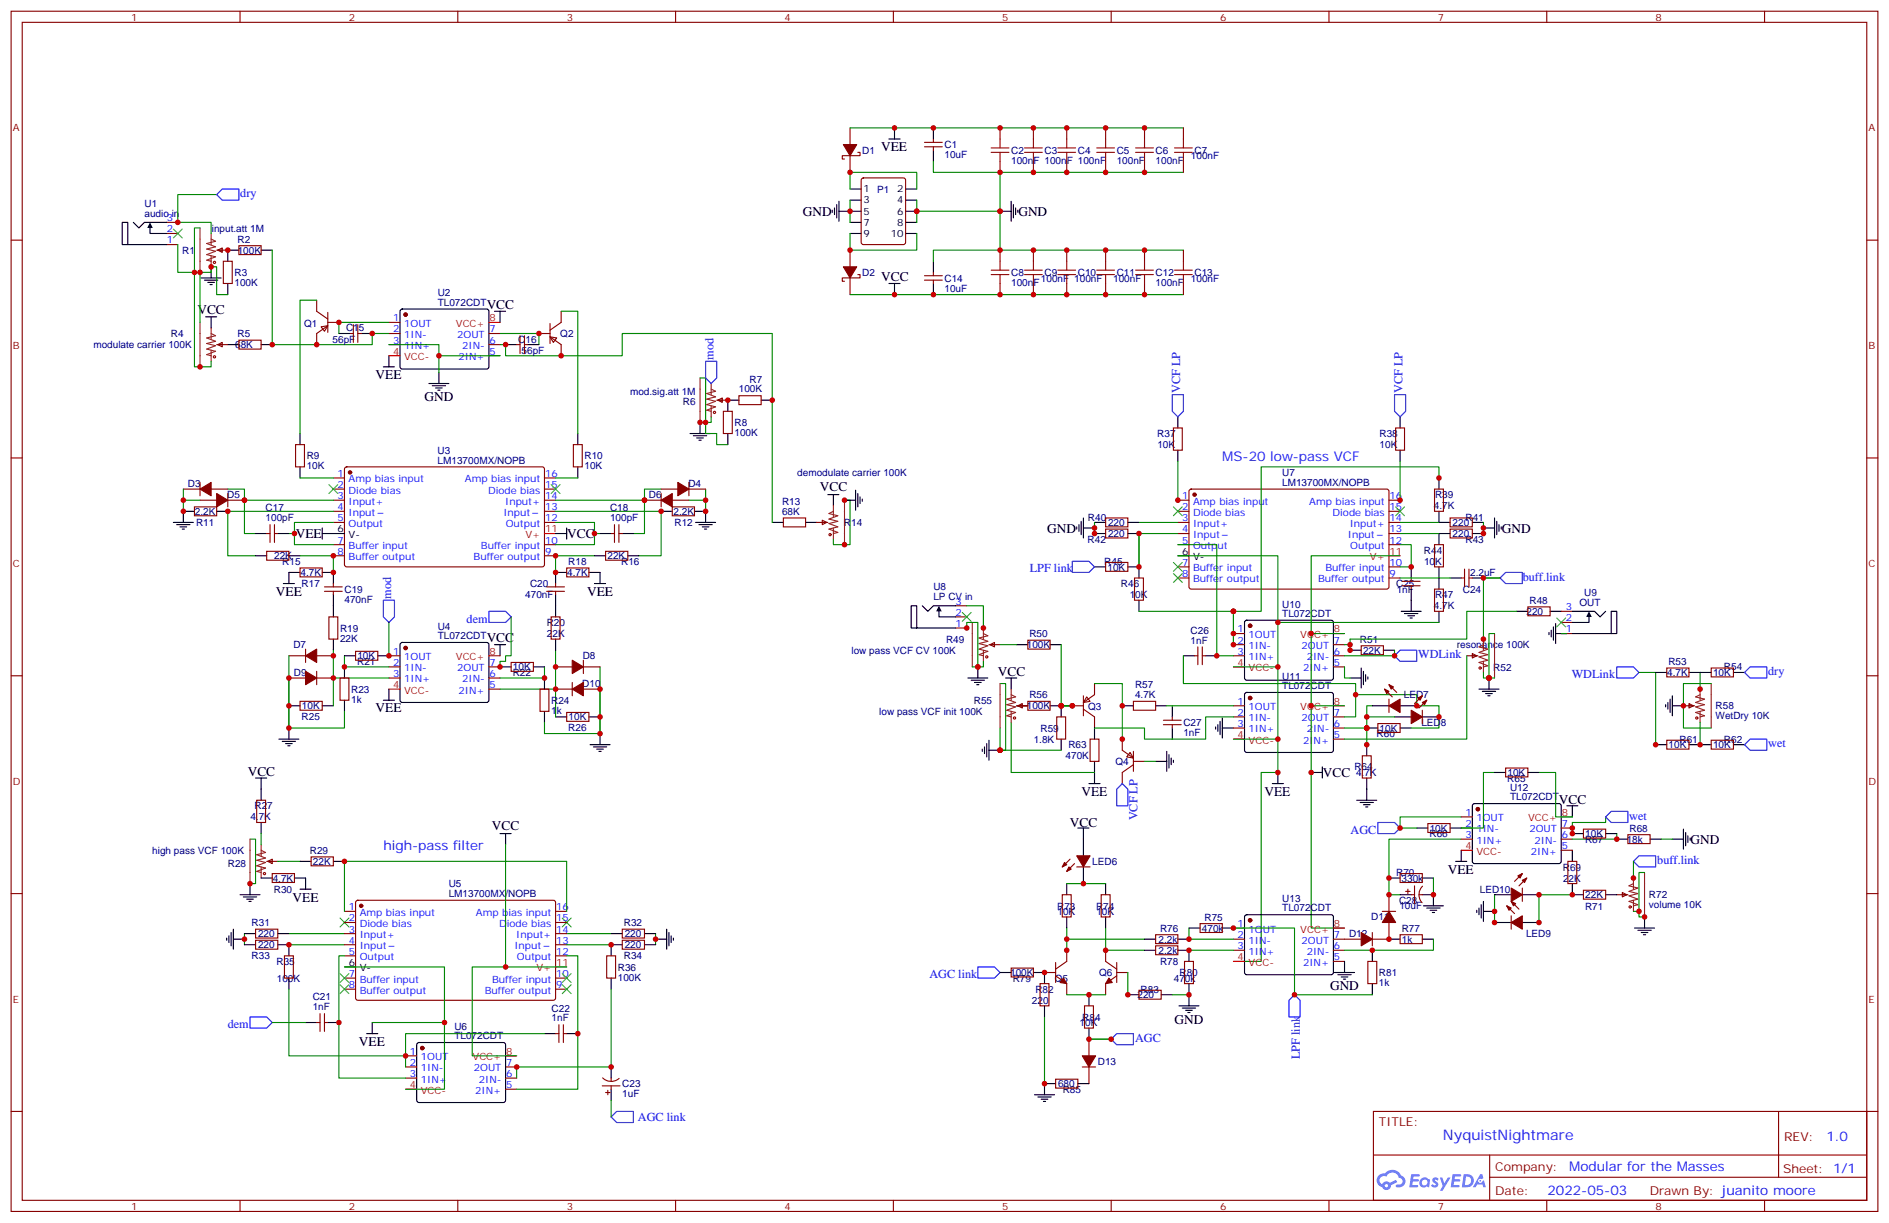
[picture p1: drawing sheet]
<svg xmlns="http://www.w3.org/2000/svg" width="600mm" height="388mm" viewBox="0 0 600 388" stroke-linecap="round" stroke-linejoin="round" font-family="sans-serif">
<defs><g id="words">
<text font-size="4.6" fill="#00f" x="458.1" y="361.8">NyquistNightmare</text>
<g font-size="4.2">
<text x="279.8" y="48">VEE</text>
<text x="254.9" y="68.4">GND</text>
<text x="323.3" y="68.4">GND</text>
<text x="279.8" y="89.3">VCC</text>
<text x="62.7" y="99.5">VCC</text>
<text x="154.5" y="98.1">VCC</text>
<text x="119.2" y="120.3">VEE</text>
<text x="134.8" y="127.4">GND</text>
<text x="260.3" y="156">VCC</text>
<text x="93.9" y="170.8">VEE</text>
<text x="180.1" y="170.8">VCC</text>
<text x="332.5" y="169.1">GND</text>
<text x="476.8" y="169.1">GND</text>
<text x="87.6" y="189.2">VEE</text>
<text x="186.4" y="189.2">VEE</text>
<text x="154.5" y="203.9">VCC</text>
<text x="316.8" y="214.5">VCC</text>
<text x="119.2" y="226.2">VEE</text>
<text x="78.7" y="246.3">VCC</text>
<text x="420" y="246.6">VCC</text>
<text x="343.4" y="252.7">VEE</text>
<text x="401.5" y="252.6">VEE</text>
<text x="494.9" y="255.1">VCC</text>
<text x="156.2" y="263.5">VCC</text>
<text x="339.7" y="262.5">VCC</text>
<text x="536.8" y="267.8">GND</text>
<text x="459.7" y="277.3">VEE</text>
<text x="92.9" y="286.2">VEE</text>
<text x="422.3" y="314.4">GND</text>
<text x="372.9" y="324.9">GND</text>
<text x="113.9" y="332">VEE</text>
</g>
<g font-size="4.2" fill="#00f">
<text x="388.1" y="146.4">MS-20 low-pass VCF</text>
<text x="121.7" y="269.9">high-pass filter</text>
<text x="579.8" y="362.1">1.0</text>
<text x="498.2" y="371.6">Modular for the Masses</text>
<text x="491.3" y="379.4">2022-05-03</text>
</g>
<g font-size="3.9" fill="#00f">
<text x="76.3" y="62.6">dry</text>
<text x="226.5" y="114.2" transform="rotate(-90 226.5 114.2)">mod</text>
<text x="374.7" y="124.8" transform="rotate(-90 374.7 124.8)">VCF LP</text>
<text x="445.3" y="124.8" transform="rotate(-90 445.3 124.8)">VCF LP</text>
<text x="327" y="181.6">LPF link</text>
<text x="483.4" y="184.4">buff.link</text>
<text x="124.2" y="190" transform="rotate(-90 124.2 190)">mod</text>
<text x="148.1" y="197.7">dem</text>
<text x="450.2" y="209">WDLink</text>
<text x="499" y="215.2">WDLink</text>
<text x="561.4" y="214.3">dry</text>
<text x="561.4" y="237.2">wet</text>
<text x="361.1" y="260.4" transform="rotate(-90 361.1 260.4)">VCF LP</text>
<text x="517.3" y="260.2">wet</text>
<text x="428.8" y="264.6">AGC</text>
<text x="526.2" y="274.2">buff.link</text>
<text x="295.1" y="310.3">AGC link</text>
<text x="72.3" y="326.4">dem</text>
<text x="360.4" y="330.7">AGC</text>
<text x="412.7" y="336.3" transform="rotate(-90 412.7 336.3)">LPF link</text>
<text x="202.5" y="355.7">AGC link</text>
</g>
<g font-size="3.9" fill="#800">
<text x="437.8" y="357.4">TITLE:</text>
<text x="566.4" y="362.1">REV:</text>
<text x="474.7" y="371.6">Company:</text>
<text x="566.1" y="372.2">Sheet: 1/1</text>
<text x="474.7" y="379.3">Date:</text>
<text x="523.7" y="379.4">Drawn By: juanito moore</text>
</g>
<g font-size="3.2" fill="#800">
<text x="41.6" y="6.6">1</text>
<text x="110.8" y="6.6">2</text>
<text x="179.9" y="6.6">3</text>
<text x="249.1" y="6.6">4</text>
<text x="318.2" y="6.6">5</text>
<text x="387.3" y="6.6">6</text>
<text x="456.5" y="6.6">7</text>
<text x="525.6" y="6.6">8</text>
<text x="4.1" y="41.7">A</text>
<text x="593.2" y="41.7">A</text>
<text x="4.1" y="110.8">B</text>
<text x="593.2" y="110.8">B</text>
<text x="4.1" y="180">C</text>
<text x="593.2" y="180">C</text>
<text x="4.1" y="249.1">D</text>
<text x="593.2" y="249.1">D</text>
<text x="4.1" y="318.2">E</text>
<text x="593.2" y="318.2">E</text>
<text x="41.6" y="384">1</text>
<text x="110.8" y="384">2</text>
<text x="179.9" y="384">3</text>
<text x="249.1" y="384">4</text>
<text x="318.2" y="384">5</text>
<text x="387.3" y="384">6</text>
<text x="456.5" y="384">7</text>
<text x="525.6" y="384">8</text>
</g>
<g font-size="3.2" fill="#000080">
<text x="299.9" y="47">C1</text>
<text x="273.8" y="48.8">D1</text>
<text x="299.9" y="50.2">10uF</text>
<text x="321" y="52">100nF 100nF 100nF</text>
<text x="321" y="48.8">C2</text>
<text x="331.6" y="48.8">C3</text>
<text x="342.2" y="48.8">C4</text>
<text x="354.5" y="52">100nF</text>
<text x="354.5" y="48.8">C5</text>
<text x="366.9" y="52">100nF</text>
<text x="366.9" y="48.8">C6</text>
<text x="378.1" y="50.6">100nF</text>
<text x="379.2" y="48.8">C7</text>
<text x="45.9" y="65.7">U1</text>
<text x="278.4" y="61.1">P1</text>
<text x="45.9" y="68.8">audio in</text>
<text x="67.3" y="73.5">input.att 1M</text>
<text x="75.4" y="77">R2</text>
<text x="57.9" y="80.6">R1</text>
<text x="75.5" y="80.6">100K</text>
<text x="74.4" y="87.6">R3</text>
<text x="273.8" y="87.6">D2</text>
<text x="299.9" y="89.4">C14</text>
<text x="321" y="87.6">C8</text>
<text x="330.5" y="89.4">100nF</text>
<text x="331.6" y="87.6">C9</text>
<text x="341.1" y="89.4">100nF</text>
<text x="342.2" y="87.6">C10</text>
<text x="353.4" y="89.4">100nF</text>
<text x="354.5" y="87.6">C11</text>
<text x="366.9" y="87.6">C12</text>
<text x="378.1" y="89.4">100nF</text>
<text x="379.2" y="87.6">C13</text>
<text x="74.4" y="90.8">100K</text>
<text x="139" y="94.1">U2</text>
<text x="299.9" y="92.6">10uF</text>
<text x="321" y="90.8">100nF</text>
<text x="366.9" y="90.8">100nF</text>
<text x="139" y="97">TL072CDT</text>
<text x="54.3" y="107">R4</text>
<text x="75.4" y="107">R5</text>
<text x="96.6" y="103.7">Q1</text>
<text x="109.9" y="105.2">C15</text>
<text x="177.9" y="107">Q2</text>
<text x="29.7" y="110.5">modulate carrier 100K</text>
<text x="74.7" y="110.5">68K</text>
<text x="105.6" y="108.7">56pF</text>
<text x="164.5" y="108.8">C16</text>
<text x="165.6" y="112.3">56pF</text>
<text x="200" y="125.3">mod.sig.att 1M</text>
<text x="234.6" y="124.6">100K</text>
<text x="238" y="121.4">R7</text>
<text x="216.8" y="128.4">R6</text>
<text x="233.2" y="135.3">R8</text>
<text x="233.2" y="138.4">100K</text>
<text x="367.4" y="138.8">R37</text>
<text x="367.4" y="142.3">10K</text>
<text x="438" y="138.8">R38</text>
<text x="438" y="142.3">10K</text>
<text x="97.4" y="149">10K</text>
<text x="97.4" y="145.8">R9</text>
<text x="138.9" y="147.1">LM13700MX/NOPB</text>
<text x="138.9" y="144">U3</text>
<text x="185.6" y="149">10K</text>
<text x="185.6" y="145.8">R10</text>
<text x="59.6" y="154.6">D3</text>
<text x="218.5" y="154.6">D4</text>
<text x="253.1" y="151.1">demodulate carrier 100K</text>
<text x="407.1" y="154.2">LM13700MX/NOPB</text>
<text x="407.1" y="151.1">U7</text>
<text x="72.1" y="158.1">D5</text>
<text x="206" y="158.1">D6</text>
<text x="248.3" y="160.2">R13</text>
<text x="455.2" y="161.7">4.7K</text>
<text x="455.6" y="158.2">R39</text>
<text x="61.9" y="163.5">2.2K</text>
<text x="62.2" y="167">R11</text>
<text x="84.3" y="165.5">100pF</text>
<text x="84.3" y="162.4">C17</text>
<text x="193.7" y="165.5">100pF</text>
<text x="193.7" y="162.4">C18</text>
<text x="213.8" y="163.5">2.2K</text>
<text x="214.2" y="167">R12</text>
<text x="248.3" y="163.4">68K</text>
<text x="267.9" y="167">R14</text>
<text x="345.4" y="165.2">R40</text>
<text x="351.8" y="167">220</text>
<text x="461.2" y="166.9">220</text>
<text x="465.3" y="165.3">R41</text>
<text x="345.3" y="172.3">R42</text>
<text x="351.8" y="170.5">220</text>
<text x="461.2" y="170.4">220</text>
<text x="465.3" y="172.3">R43</text>
<text x="87" y="177.6">22K</text>
<text x="89.6" y="179.3">R15</text>
<text x="180.4" y="179.3">R18</text>
<text x="192.9" y="177.6">22K</text>
<text x="197.2" y="179.3">R16</text>
<text x="350.6" y="179.4">R45</text>
<text x="452.1" y="175.8">R44</text>
<text x="452.1" y="179.3">10K</text>
<text x="95.4" y="182.9">4.7K</text>
<text x="180.1" y="182.9">4.7K</text>
<text x="351.6" y="181.1">10K</text>
<text x="466.8" y="182.9">2.2uF</text>
<text x="95.8" y="186.4">R17</text>
<text x="109.4" y="191.3">470nF</text>
<text x="109.4" y="188.2">C19</text>
<text x="166.8" y="189.9">470nF</text>
<text x="168.3" y="186.4">C20</text>
<text x="296.3" y="190.5">LP CV in</text>
<text x="296.3" y="187.4">U8</text>
<text x="355.9" y="186.4">R46</text>
<text x="358.7" y="189.9">10K</text>
<text x="443.2" y="186.4">C25</text>
<text x="443.4" y="188.2">1nF</text>
<text x="455.6" y="189.9">R47</text>
<text x="464.4" y="188.2">C24</text>
<text x="485.6" y="191.7">R48</text>
<text x="503" y="189.2">U9</text>
<text x="407.1" y="195.8">TL072CDT</text>
<text x="407.1" y="192.9">U10</text>
<text x="455.2" y="193.5">4.7K</text>
<text x="484.6" y="195.3">220</text>
<text x="501.5" y="192.3">OUT</text>
<text x="107.9" y="203.7">22K</text>
<text x="107.9" y="200.5">R19</text>
<text x="139" y="202.9">TL072CDT</text>
<text x="139" y="199.9">U4</text>
<text x="173.6" y="198.8">R20</text>
<text x="173.7" y="202.3">22K</text>
<text x="326.8" y="202.3">R50</text>
<text x="378" y="201.2">C26</text>
<text x="93.1" y="205.8">D7</text>
<text x="113.5" y="209.3">10K</text>
<text x="185" y="209.4">D8</text>
<text x="270.3" y="207.6">low pass VCF CV 100K</text>
<text x="300.4" y="204">R49</text>
<text x="326" y="205.8">100K</text>
<text x="378" y="204.3">1nF</text>
<text x="431.7" y="204.1">R51</text>
<text x="432.7" y="207.6">22K</text>
<text x="462.5" y="205.7">resonance 100K</text>
<text x="93.3" y="214.6">D9</text>
<text x="113.4" y="211.1">R21</text>
<text x="162.8" y="214.6">R22</text>
<text x="162.9" y="212.8">10K</text>
<text x="407.1" y="215.8">U11</text>
<text x="474.1" y="212.9">R52</text>
<text x="529.3" y="214.6">4.7K</text>
<text x="529.7" y="211.1">R53</text>
<text x="543.9" y="214.6">10K</text>
<text x="547.3" y="212.8">R54</text>
<text x="111.5" y="219.9">R23</text>
<text x="184.9" y="218.2">D10</text>
<text x="326.8" y="221.7">R56</text>
<text x="360.3" y="221.6">4.7K</text>
<text x="360.3" y="218.5">R57</text>
<text x="407.1" y="218.8">TL072CDT</text>
<text x="445.7" y="221.6">LED7</text>
<text x="95.9" y="225.1">10K</text>
<text x="111.5" y="223.1">1k</text>
<text x="175" y="226.6">1k</text>
<text x="175" y="223.5">R24</text>
<text x="279.1" y="227">low pass VCF init 100K</text>
<text x="309.2" y="223.4">R55</text>
<text x="326" y="225.2">100K</text>
<text x="345.4" y="225.3">Q3</text>
<text x="544.7" y="225.1">R58</text>
<text x="95.8" y="228.7">R25</text>
<text x="180.4" y="232.2">R26</text>
<text x="180.5" y="228.7">10K</text>
<text x="330.4" y="232.3">R59</text>
<text x="375.7" y="233.7">1nF</text>
<text x="375.7" y="230.5">C27</text>
<text x="438" y="232.2">10K</text>
<text x="451.3" y="230.5">LED8</text>
<text x="544.7" y="228.3">WetDry 10K</text>
<text x="328.2" y="235.8">1.8K</text>
<text x="339.2" y="237.5">R63</text>
<text x="437" y="234">R60</text>
<text x="529.8" y="237.5">10K</text>
<text x="533.2" y="235.8">R61</text>
<text x="543.9" y="237.5">10K</text>
<text x="547.3" y="235.8">R62</text>
<text x="338.3" y="241.1">470K</text>
<text x="354.1" y="242.9">Q4</text>
<text x="430" y="244.6">R64</text>
<text x="430.5" y="246.3">4.7K</text>
<text x="478.5" y="248.1">R65</text>
<text x="478.6" y="246.4">10K</text>
<text x="479.4" y="251.1">U12</text>
<text x="80.8" y="256.9">R27</text>
<text x="479.4" y="254">TL072CDT</text>
<text x="79.5" y="260.4">4.7K</text>
<text x="453.9" y="264">10K</text>
<text x="453.8" y="265.8">R66</text>
<text x="503.2" y="267.5">R67</text>
<text x="503.3" y="265.8">10K</text>
<text x="516.5" y="267.6">18k</text>
<text x="517.3" y="264">R68</text>
<text x="48.4" y="271.1">high pass VCF 100K</text>
<text x="72.3" y="275.2">R28</text>
<text x="98.4" y="271.1">R29</text>
<text x="99.4" y="274.6">22K</text>
<text x="346.8" y="274.6">LED6</text>
<text x="86.6" y="279.9">4.7K</text>
<text x="142.5" y="281.6">U5</text>
<text x="443.2" y="278.1">R70</text>
<text x="445" y="279.9">330k</text>
<text x="496.2" y="276.4">R69</text>
<text x="496.2" y="279.9">22K</text>
<text x="86.9" y="283.4">R30</text>
<text x="142.5" y="284.7">LM13700MX/NOPB</text>
<text x="407.1" y="286.4">U13</text>
<text x="444.2" y="286.9">C28</text>
<text x="469.8" y="283.4">LED10</text>
<text x="503.3" y="285.2">22K</text>
<text x="523.5" y="285.1">R72</text>
<text x="79.9" y="293.9">R31</text>
<text x="198.1" y="293.9">R32</text>
<text x="335.6" y="288.7">R73</text>
<text x="335.7" y="290.5">10K</text>
<text x="348" y="288.7">R74</text>
<text x="348.1" y="290.5">10K</text>
<text x="382.4" y="292.3">R75</text>
<text x="407.1" y="289.3">TL072CDT</text>
<text x="435.3" y="292.2">D11</text>
<text x="444.3" y="288.7">10uF</text>
<text x="503.2" y="288.7">R71</text>
<text x="523.5" y="288.3">volume 10K</text>
<text x="81.9" y="297.5">220</text>
<text x="198.3" y="297.4">220</text>
<text x="367.8" y="299.3">2.2k</text>
<text x="368.3" y="295.7">R76</text>
<text x="381.6" y="295.8">470k</text>
<text x="428.3" y="297.5">D12</text>
<text x="445" y="295.7">R77</text>
<text x="445.1" y="299.3">1k</text>
<text x="484.5" y="297.5">LED9</text>
<text x="79.9" y="304.5">R33</text>
<text x="81.9" y="301.1">220</text>
<text x="198.1" y="304.5">R34</text>
<text x="198.3" y="301">220</text>
<text x="367.8" y="302.8">2.2k</text>
<text x="87.8" y="306.4">R35</text>
<text x="87.9" y="311.6">100K</text>
<text x="196.1" y="311.3">100K</text>
<text x="196.1" y="308.1">R36</text>
<text x="320.7" y="309.9">100K</text>
<text x="321.5" y="311.6">R79</text>
<text x="334.9" y="311.7">Q5</text>
<text x="349" y="309.9">Q6</text>
<text x="368.3" y="306.3">R78</text>
<text x="372.7" y="311.6">470k</text>
<text x="374.5" y="309.8">R80</text>
<text x="437.8" y="309.9">R81</text>
<text x="99.3" y="317.6">C21</text>
<text x="328.7" y="315.1">R82</text>
<text x="361.1" y="316.9">220</text>
<text x="362.1" y="315.1">R83</text>
<text x="437.8" y="313">1k</text>
<text x="99.3" y="320.7">1nF</text>
<text x="175.1" y="321.1">C22</text>
<text x="327.6" y="318.7">220</text>
<text x="343.6" y="324">R84</text>
<text x="144.3" y="329.9">TL072CDT</text>
<text x="144.3" y="326.9">U6</text>
<text x="175.1" y="324.2">1nF</text>
<text x="342.7" y="325.7">10K</text>
<text x="348.5" y="338.1">D13</text>
<text x="197.6" y="345.1">C23</text>
<text x="335.9" y="345.2">680</text>
<text x="337.4" y="346.9">R85</text>
<text x="197.6" y="348.3">1uF</text>
</g>
<g font-size="3.2">
<text x="274.1" y="61.1">1</text>
<text x="274.1" y="64.6">3</text>
<text x="284.8" y="61.1">2</text>
<text x="284.8" y="64.6">4</text>
<text x="274.1" y="68.1">5</text>
<text x="274.1" y="71.6">7</text>
<text x="284.8" y="68.1">6</text>
<text x="284.8" y="71.6">8</text>
<text x="274.1" y="75.2">9</text>
<text x="282.8" y="75.2">10</text>
<text x="107.2" y="169">6</text>
<text x="110.7" y="170.8">V-</text>
<text x="375.3" y="176.1">6</text>
<text x="378.8" y="177.8">V-</text>
<text x="110.7" y="306.6">6</text>
<text x="114.2" y="308.4">V-</text>
</g>
<g font-size="3.2" fill="#00f">
<text x="52.9" y="70.2">3</text>
<text x="52.9" y="77.3">1</text>
<text x="52.9" y="73.8">2</text>
<text x="124.8" y="102">1</text>
<text x="124.8" y="105.5">2</text>
<text x="128.3" y="103.8">1OUT</text>
<text x="128.3" y="107.3">1IN-</text>
<text x="145.1" y="107.3">2OUT</text>
<text x="155.4" y="105.5">7</text>
<text x="124.8" y="109">3</text>
<text x="128.3" y="110.8">1IN+</text>
<text x="146.8" y="110.8">2IN-</text>
<text x="155.4" y="112.6">5</text>
<text x="155.4" y="109">6</text>
<text x="145.6" y="114.3">2IN+</text>
<text x="107.2" y="151.4">1</text>
<text x="107.2" y="154.9">2</text>
<text x="110.7" y="153.1">Amp bias input</text>
<text x="147.6" y="153.1">Amp bias input</text>
<text x="173" y="154.9">15</text>
<text x="173" y="151.4">16</text>
<text x="107.2" y="158.4">3</text>
<text x="107.2" y="162">4</text>
<text x="110.7" y="156.7">Diode bias</text>
<text x="110.7" y="160.2">Input+</text>
<text x="154.9" y="156.7">Diode bias</text>
<text x="160.4" y="160.2">Input+</text>
<text x="173" y="162">13</text>
<text x="173" y="158.4">14</text>
<text x="375.3" y="158.4">1</text>
<text x="375.3" y="162">2</text>
<text x="378.8" y="160.2">Amp bias input</text>
<text x="415.7" y="160.2">Amp bias input</text>
<text x="441.1" y="162">15</text>
<text x="441.1" y="158.4">16</text>
<text x="107.2" y="165.5">5</text>
<text x="110.7" y="163.7">Input</text>
<text x="110.7" y="167.3">Output</text>
<text x="159.8" y="163.7">Input</text>
<text x="160.6" y="167.3">Output</text>
<text x="173" y="165.5">12</text>
<text x="375.3" y="165.5">3</text>
<text x="378.8" y="163.7">Diode bias</text>
<text x="378.8" y="167.3">Input+</text>
<text x="423" y="163.7">Diode bias</text>
<text x="428.5" y="167.3">Input+</text>
<text x="441.1" y="165.5">14</text>
<text x="107.2" y="172.5">7</text>
<text x="173" y="172.5">10</text>
<text x="375.3" y="169">4</text>
<text x="375.3" y="172.5">5</text>
<text x="378.8" y="170.8">Input</text>
<text x="427.9" y="170.8">Input</text>
<text x="441.1" y="172.5">12</text>
<text x="441.1" y="169">13</text>
<text x="107.2" y="176.1">8</text>
<text x="110.7" y="174.3">Buffer input</text>
<text x="110.7" y="177.8">Buffer output</text>
<text x="150.4" y="177.8">Buffer output</text>
<text x="152.7" y="174.3">Buffer input</text>
<text x="173" y="176.1">9</text>
<text x="375.3" y="179.6">7</text>
<text x="378.8" y="174.3">Output</text>
<text x="428.7" y="174.3">Output</text>
<text x="441.1" y="179.6">10</text>
<text x="375.3" y="183.1">8</text>
<text x="378.8" y="181.4">Buffer input</text>
<text x="378.8" y="184.9">Buffer output</text>
<text x="418.5" y="184.9">Buffer output</text>
<text x="420.8" y="181.4">Buffer input</text>
<text x="441.1" y="183.1">9</text>
<text x="303.4" y="191.9">3</text>
<text x="303.4" y="195.5">2</text>
<text x="497.2" y="197.2">2</text>
<text x="497.2" y="193.7">3</text>
<text x="303.4" y="199">1</text>
<text x="392.9" y="200.8">1</text>
<text x="396.4" y="202.5">1OUT</text>
<text x="497.2" y="200.8">1</text>
<text x="124.8" y="207.8">1</text>
<text x="128.3" y="209.6">1OUT</text>
<text x="392.9" y="204.3">2</text>
<text x="392.9" y="207.8">3</text>
<text x="396.4" y="206.1">1IN-</text>
<text x="396.4" y="209.6">1IN+</text>
<text x="413.2" y="206.1">2OUT</text>
<text x="414.9" y="209.6">2IN-</text>
<text x="423.5" y="207.8">6</text>
<text x="423.5" y="204.3">7</text>
<text x="124.8" y="211.3">2</text>
<text x="124.8" y="214.9">3</text>
<text x="128.3" y="213.1">1IN-</text>
<text x="145.1" y="213.1">2OUT</text>
<text x="155.4" y="214.9">6</text>
<text x="155.4" y="211.3">7</text>
<text x="413.7" y="213.1">2IN+</text>
<text x="423.5" y="211.3">5</text>
<text x="128.3" y="216.6">1IN+</text>
<text x="145.6" y="220.2">2IN+</text>
<text x="146.8" y="216.6">2IN-</text>
<text x="155.4" y="218.4">5</text>
<text x="392.9" y="223.7">1</text>
<text x="392.9" y="227.2">2</text>
<text x="396.4" y="225.5">1OUT</text>
<text x="423.5" y="227.2">7</text>
<text x="392.9" y="230.8">3</text>
<text x="396.4" y="229">1IN-</text>
<text x="396.4" y="232.5">1IN+</text>
<text x="413.2" y="229">2OUT</text>
<text x="414.9" y="232.5">2IN-</text>
<text x="423.5" y="230.8">6</text>
<text x="413.7" y="236">2IN+</text>
<text x="423.5" y="234.3">5</text>
<text x="465.2" y="259">1</text>
<text x="465.2" y="262.5">2</text>
<text x="468.7" y="260.7">1OUT</text>
<text x="495.8" y="262.5">7</text>
<text x="465.2" y="266">3</text>
<text x="468.7" y="264.3">1IN-</text>
<text x="468.7" y="267.8">1IN+</text>
<text x="485.6" y="264.3">2OUT</text>
<text x="487.2" y="267.8">2IN-</text>
<text x="495.8" y="269.6">5</text>
<text x="495.8" y="266">6</text>
<text x="486" y="271.3">2IN+</text>
<text x="110.7" y="289">1</text>
<text x="110.7" y="292.5">2</text>
<text x="114.2" y="290.7">Amp bias input</text>
<text x="151.1" y="290.7">Amp bias input</text>
<text x="176.6" y="292.5">15</text>
<text x="176.6" y="289">16</text>
<text x="110.7" y="296">3</text>
<text x="110.7" y="299.5">4</text>
<text x="114.2" y="294.3">Diode bias</text>
<text x="114.2" y="297.8">Input+</text>
<text x="158.5" y="294.3">Diode bias</text>
<text x="163.9" y="297.8">Input+</text>
<text x="176.6" y="299.5">13</text>
<text x="176.6" y="296">14</text>
<text x="392.9" y="294.3">1</text>
<text x="392.9" y="297.8">2</text>
<text x="396.4" y="296">1OUT</text>
<text x="396.4" y="299.5">1IN-</text>
<text x="413.2" y="299.5">2OUT</text>
<text x="423.5" y="297.8">7</text>
<text x="110.7" y="303.1">5</text>
<text x="114.2" y="301.3">Input</text>
<text x="114.2" y="304.8">Output</text>
<text x="163.3" y="301.3">Input</text>
<text x="164.1" y="304.8">Output</text>
<text x="176.6" y="303.1">12</text>
<text x="392.9" y="301.3">3</text>
<text x="396.4" y="303.1">1IN+</text>
<text x="414.9" y="303.1">2IN-</text>
<text x="423.5" y="304.8">5</text>
<text x="423.5" y="301.3">6</text>
<text x="110.7" y="310.1">7</text>
<text x="114.2" y="311.9">Buffer input</text>
<text x="156.2" y="311.9">Buffer input</text>
<text x="176.6" y="310.1">10</text>
<text x="413.7" y="306.6">2IN+</text>
<text x="110.7" y="313.7">8</text>
<text x="114.2" y="315.4">Buffer output</text>
<text x="153.9" y="315.4">Buffer output</text>
<text x="176.6" y="313.7">9</text>
<text x="130.1" y="334.8">1</text>
<text x="130.1" y="338.3">2</text>
<text x="130.1" y="341.9">3</text>
<text x="133.6" y="336.6">1OUT</text>
<text x="133.6" y="340.1">1IN-</text>
<text x="150.4" y="340.1">2OUT</text>
<text x="160.7" y="341.9">6</text>
<text x="160.7" y="338.3">7</text>
<text x="133.6" y="343.6">1IN+</text>
<text x="150.9" y="347.2">2IN+</text>
<text x="152" y="343.6">2IN-</text>
<text x="160.7" y="345.4">5</text>
</g>
<g font-size="3.2" fill="#f00">
<text x="155.4" y="102">8</text>
<text x="144.7" y="103.8">VCC+</text>
<text x="124.8" y="112.6">4</text>
<text x="128.3" y="114.3">VCC-</text>
<text x="166.8" y="170.8">V+</text>
<text x="173" y="169">11</text>
<text x="434.9" y="177.8">V+</text>
<text x="441.1" y="176.1">11</text>
<text x="412.8" y="202.5">VCC+</text>
<text x="423.5" y="200.8">8</text>
<text x="144.7" y="209.6">VCC+</text>
<text x="155.4" y="207.8">8</text>
<text x="392.9" y="211.3">4</text>
<text x="396.4" y="213.1">VCC-</text>
<text x="124.8" y="218.4">4</text>
<text x="128.3" y="220.2">VCC-</text>
<text x="412.8" y="225.5">VCC+</text>
<text x="423.5" y="223.7">8</text>
<text x="392.9" y="234.3">4</text>
<text x="396.4" y="236">VCC-</text>
<text x="485.2" y="260.7">VCC+</text>
<text x="495.8" y="259">8</text>
<text x="465.2" y="269.6">4</text>
<text x="468.7" y="271.3">VCC-</text>
<text x="412.8" y="296">VCC+</text>
<text x="423.5" y="294.3">8</text>
<text x="392.9" y="304.8">4</text>
<text x="170.3" y="308.4">V+</text>
<text x="176.6" y="306.6">11</text>
<text x="396.4" y="306.6">VCC-</text>
<text x="160.7" y="334.8">8</text>
<text x="150" y="336.6">VCC+</text>
<text x="130.1" y="345.4">4</text>
<text x="133.6" y="347.2">VCC-</text>
</g>
</g></defs>
<g fill="none" stroke="#000" stroke-width=".35">
<path d="M282.2 44.1h3.6M284 40.6v3.5M296.3 40.6v3.5M296.3 47.7v3.5M40.6 77.6h-1.8v-7h1.8v7h12.3M42.3 70.6l1.8 1.8 1.8-1.8h7M47.6 72.4v1.7h5.3M75.8 79.4h-3.5v3.5M82.9 79.4h3.5M264.2 66.7v.7M264.9 66v2.1M265.6 64.9v4.3"/>
<path d="M266.3 67.1h7.1M266.3 63.9v6.3M269.9 60h3.5M269.9 63.5h3.5M269.9 70.6h3.5M269.9 74.1h3.5M287.5 60h3.5M287.5 63.5h3.5M287.5 67.1h3.5M287.5 70.6h3.5M287.5 74.1h3.5M317.5 67.1h3.5"/>
<path d="M321 63.9v6.3M321.7 64.9v4.3M322.4 66v2.1M323.1 66.7v.7M63.9 88.2h6.3M64.9 88.9h4.2M66 89.6h2.1M66.7 90.3h.7M67 84.7v3.5M72.3 90v3.5M127.2 98.3l.5-.2 27.1 .1 .4 .6v17.9l-.7 .5-27.1-.1-.4-.6v-17.7zM157 98.8h3.5"/>
<path d="M158.7 98.8v3.5M282.2 90h3.6M284 90v3.5M296.3 82.9v3.6M296.3 90v3.5M65.3 100.6h3.5M67 100.6v3.5M72.3 109.4h3.5M82.9 109.4h3.5M107.6 105.9h3.5M114.7 105.9h3.5M121.7 116.5h3.5"/>
<path d="M123.5 112.9v3.6M139.3 118.2v3.5M160.5 109.4h3.5M167.6 109.4h3.5M95.2 137.6v3.5M136.2 121.7h6.3M137.2 122.4h4.3M138.3 123.2h2.1M139 123.9h.7M183.4 137.6v3.5M219.1 137.6h6.3M220.1 138.3h4.3"/>
<path d="M221.2 139h2.1M221.9 139.7h.7M222.2 134.1v3.5M231.1 137.6v3.5M234.6 127h-3.5v3.6M241.7 127h3.5M373.9 132.3v3.6M444.5 132.3v3.6M95.2 148.2v3.5M183.4 148.2v3.5M262.8 157h3.5M264.6 157v3.5"/>
<path d="M268.1 158.8h3.5M271.6 155.6v6.4M272.3 156.7v4.2M273 157.7v2.1M273.8 158.4v.7M373.9 142.9v3.5M444.5 142.9v3.5M456.8 151.7v3.6M55 165.8h6.4M56.1 166.5h4.2M57.1 167.3h2.2M57.9 168h.7"/>
<path d="M61.7 162.3h-3.5v3.5M68.8 162.3h3.5M81.1 169.4h3.6M81.1 176.4h3.6M88.2 169.4h3.5M91.7 176.4h3.5M102.3 169.4h7.1M102.3 167.6v3.5M176.4 169.4h3.5M179.9 167.6v3.5M188.7 176.4h3.6M190.5 169.4h3.5"/>
<path d="M197.6 169.4h3.5M199.3 176.4h3.5M209.9 162.3h3.5M220.5 162.3h3.5v3.5M220.8 165.8h6.4M221.9 166.5h4.2M223 167.3h2.1M223.7 168h.7M245.2 165.8h3.5M255.8 165.8h3.5M341.8 167.3v.7M342.5 166.5v2.2"/>
<path d="M343.3 165.5v4.2M344 167.6h3.5M344 164.4v6.4M347.5 165.8h3.5M347.5 169.4h3.5M347.5 180h3.5M358.1 165.8h3.5M358.1 169.4h3.5M358.1 180h3.5v3.5M373.9 176.4h3.6M448 180v3.5M456.8 162.3v3.5h3.6"/>
<path d="M456.8 180v7M460.4 169.4h-3.6v3.5M467.4 165.8h3.6M467.4 169.4h3.6M471 167.6h3.5M474.5 164.4v6.4M475.2 165.5v4.2M475.9 166.5v2.2M476.6 167.3v.7M90 185.2h3.5M95.2 181.7h-3.5v3.5M102.3 181.7h3.5v3.5"/>
<path d="M105.8 188.8v7M176.4 188.8v7M179.9 181.7h-3.5v3.5M187 181.7h3.5v3.5M188.7 185.2h3.6M291 199.4h-1.7v-7.1h1.7v7.1h12.4M292.8 192.3l1.8 1.8 1.7-1.8h7.1M298.1 194.1v1.7h5.3M361.6 190.5v3.6M395.3 197.1l.5-.2h27.1l.4 .7v17.9l-.7 .4h-27.1l-.4-.7v-17.6zM444.9 194.1h6.3M445.9 194.8h4.2"/>
<path d="M447 195.5h2.1M447.7 196.2h.7M448 187v7.1M456.8 194.1v3.5M460.4 183.5h3.5M467.4 183.5h3.6M481.5 194.1h3.6M492.1 194.1h3.6M493.2 199v4.2M493.9 197.9v6.4M499.2 194.1h7l1.8 1.7 1.8-1.7M504.5 195.8v1.8h-5.3"/>
<path d="M105.8 202.9v3.5M109.4 208.2h3.5M109.4 211.7v3.5M119.9 208.2h3.6M123.5 218.8v3.5M127.2 204.1l.5-.2 27.1 .1 .4 .6v18l-.7 .4-27.1-.1-.4-.6v-17.7zM157 204.6h3.5M158.7 204.6v3.6M158.7 211.7h3.6M169.3 211.7h3.6M172.9 215.2v3.6M176.4 202.9v3.5"/>
<path d="M307.3 215.2h6.3M308.3 215.9h4.3M309.4 216.6h2.1M310.1 217.3h.7M310.4 211.7v3.5M319.3 215.2h3.5M321 215.2v3.6M322.8 204.6h3.5M333.4 204.6h3.5M375.7 208.2h3.5M382.8 208.2h3.5M428.6 215.2h3.6"/>
<path d="M428.6 206.4h3.6M432.2 212.1v6.3M432.9 213.1v4.2M433.6 214.2v2.1M434.3 214.9v.7M439.2 206.4h3.5M469.5 218.8h6.4M470.6 219.5h4.2M472.7 215.2v3.6M491.8 200.8v.7M492.5 200.1v2.1M493.9 201.1h3.5"/>
<path d="M499.2 201.1h12.3v-7h1.8v7h-1.8M525.6 213.5h3.6M536.2 213.5h7.1M550.3 213.5h3.6M88.5 234.6h6.4M89.6 235.3h4.2M90.7 236h2.1M91.4 236.7h.7M91.7 231.1v3.5M91.7 224h3.5M102.3 224h3.5M109.4 222.3v3.5"/>
<path d="M121.7 222.3h3.5M172.9 225.8v3.5M176.4 227.6h3.5M187 227.6h3.5M187.3 236.4h6.4M188.4 237.1h4.2M189.4 237.8h2.2M190.1 238.5h.8M190.5 232.9v3.5M311.9 237.8v.7M312.6 237.1v2.1M313.3 236v4.3"/>
<path d="M314 238.2h3.5M314 235v6.3M322.8 224h3.5M333.4 224h3.5v3.6M336.9 234.6v3.6M347.5 231.1v3.5M356.3 224h3.5M366.9 224h3.5M370.4 238.5v6.4M371.1 239.6v4.2M372.2 224v3.6M372.2 231.1v3.5"/>
<path d="M385.9 230.8v.7M386.6 230v2.2M387.3 229v4.2M388.1 231.1h3.5M388.1 227.9v6.4M395.3 220l.5-.2 27.1 .1 .4 .6v17.9l-.7 .5-27.1-.1-.4-.6v-17.7zM433.9 231.1h3.5M433.9 236.4v3.5M435.7 224h5.3M442.7 227.6h5.3M444.5 231.1h3.5M444.5 224h5.3"/>
<path d="M451.6 227.6h5.2M471.7 220.2h2.1M472.4 220.9h.7M525.6 236.4h3.6M528.8 223.7v.7M529.5 223v2.1M530.2 221.9v4.3M530.9 224h3.6M530.9 220.9v6.3M536.2 236.4h7.1M550.3 236.4h3.6M81.1 247h3.6"/>
<path d="M82.9 247v7M345.7 248.7h3.5M347.5 241.7v7M366.9 241.7h3.5M371.8 240.6v2.1M372.5 241.3v.7M403.9 248.7h3.6M405.7 245.2v3.5M416.3 245.2h3.5M419.8 243.5v3.5M430.7 254h6.4M431.8 254.7h4.2"/>
<path d="M432.9 255.4h2.1M433.6 256.2h.7M433.9 247v7M467.7 255.3l.4-.2h27.1l.5 .7-.1 17.9-.7 .4h-27l-.5-.7v-17.6zM474.5 245.2h3.5M485.1 245.2h3.5M497.4 255.8h3.5M499.2 255.8v3.5M82.9 261.1v3.5M82.9 278.7h3.5M93.5 278.7h3.5v3.6M95.2 273.4h3.6"/>
<path d="M105.8 273.4h3.6M158.7 264.6h3.6M160.5 264.6v3.5M342.2 262.9h3.5M344 262.9v8.8M344 275.2v5.3M441 278.7h3.5M449.8 262.9h3.5M451.6 278.7h3.5M460.4 262.9h3.5M462.1 273.4h3.6M463.9 269.9v3.5"/>
<path d="M499.2 264.6h3.5M499.2 269.9v3.5M509.8 264.6h3.5M513.3 266.4h3.5M523.9 266.4h3.5M530.9 266.4h3.6M534.5 263.2v6.4M535.2 264.3v4.2M535.9 265.3v2.1M536.6 266v.7M72 297.8v.7M72.7 297.1v2.1"/>
<path d="M73.4 296v4.2M74.1 298.1h3.5M74.1 295v6.3M76.2 284h6.3M77.3 284.7h4.2M77.6 299.9h3.5M77.6 296.4h3.5M78.3 285.4h2.1M79 286.1h.7M79.4 280.5v3.5M88.2 299.9h3.5v3.5M88.2 296.4h3.5"/>
<path d="M95.2 282.3h3.6M194 296.4h3.6M197.6 299.9h-3.6v3.5M204.6 299.9h3.5M204.6 296.4h3.5M208.1 298.1h3.6M211.7 295v6.3M212.4 296v4.2M213.1 297.1v2.1M213.8 297.8v.7M338.7 280.5v3.5M338.7 291.1v3.5"/>
<path d="M351 280.5v3.5M351 291.1v3.5M363.4 298.1h3.5M373.9 298.1h3.6M377.5 294.6h3.5M388.1 294.6h3.5M395.3 290.6l.5-.2h27.1l.4 .7v17.9l-.7 .4h-27.1l-.4-.7v-17.6zM441 298.1h3.5M444.5 284h3.5M451.6 284h3.5v3.5M451.6 298.1h3.5M451.9 287.5h6.4"/>
<path d="M453 288.3h4.2M454 289h2.1M454.7 289.7h.7M468.8 289v.7M469.5 288.3v2.1M470.3 287.2v4.2M471 289.3h3.5M471 286.1v6.4M474.5 284h5.3M474.5 292.8h5.3M483.3 284h5.3M483.3 292.8h5.3"/>
<path d="M499.2 280.5v3.5h3.5M509.8 284h3.5M518.9 294.6h6.4M520 295.3h4.2M521.1 296h2.1M521.8 296.7h.7M522.1 291.1v3.5M91.7 310.5v3.5M109.4 307h3.5M194 310.5v3.5M317.5 308.7h3.5M328.1 308.7h3.5v3.5"/>
<path d="M331.6 319.3v3.5M345.7 315.8v3.5M358.1 315.8h3.5M363.4 301.7h3.5M368.7 315.8h3.5M373.9 301.7h3.6v3.5M374.3 319.3h6.3M377.5 312.2v7.1M423.7 308.7h6.3M424.7 309.4h4.3M425.8 310.1h2.1M426.5 310.8h.7"/>
<path d="M426.9 305.2v3.5M435.7 301.7v3.5M435.7 312.2v3.6M97 324.6h3.5M104.1 324.6h3.5M116.4 328.1h3.5M118.2 324.6v3.5M132.5 331.1l.5-.2 27.1 .1 .4 .6-.1 18-.6 .4-27.1-.1-.4-.6v-17.7zM172.9 328.1h3.5M179.9 328.1h3.5M194 338.7v3.5M345.7 326.4v3.5"/>
<path d="M375.4 320h4.2M376.4 320.7h2.1M377.1 321.4h.7M194 345.8v3.5M328.4 347.5h6.4M329.5 348.2h4.2M330.6 348.9h2.1M331.3 349.6h.7M335.1 344h-3.5v3.5M342.2 344h3.5"/>
</g>
<g fill="none" stroke="#870000" stroke-width=".35">
<path d="M3.5 3.6h592.7v381h-592.7zM7.1 7.1h585.6v373.9h-585.6zM76.2 3.6v3.5M145.3 3.6v3.5M214.5 3.6v3.5M283.6 3.6v3.5M352.8 3.6v3.5M421.9 3.6v3.5M491.1 3.6v3.5M560.2 3.6v3.5M269.9 40.6v5.3M269.9 49.4v5.3"/>
<path d="M272.3 48.4h.7v1h-5.6v1.1h.7M273.6 56.7l.5-.2h12.7l.7 .4v20l-.4 .7h-13l-.6-.4-.1-20zM293.5 46.6h5.7M293.5 45.2h5.7M296.3 44.1v1.1M296.3 46.6v1.1M317.5 40.6v3.5M317.5 51.2v3.5M328.1 40.6v3.5M328.1 51.2v3.5M338.7 40.6v3.5M338.7 51.2v3.5"/>
<path d="M351 40.6v3.5M351 51.2v3.5M363.4 40.6v3.5M363.4 51.2v3.5M375.7 40.6v3.5M375.7 51.2v3.5M3.5 76.2h3.6M52.9 77.6h3.5M52.9 74.1h3.5M52.9 70.6h3.5M68.8 79.4h3.5M69.1 79.4l1.5-.7v1.4z"/>
<path d="M75.8 78h7.1v2.8h-7.1zM269.9 79.4v5.3M317.5 79.4v3.5M328.1 79.4v3.5M338.7 79.4v3.5M351 79.4v3.5M363.4 79.4v3.5M375.7 79.4v3.5M592.7 76.2h3.5M70.9 82.9h2.8v7.1h-2.8zM100.5 95.3v3.5l3.6 2.5M104.1 99.2v6.3"/>
<path d="M178.2 98.8v3.5l-3.6 2.5M269.9 88.2v5.3M272.3 87.2h.7v1h-5.6v1.1h.7M293.5 88.9h5.7M293.5 87.5h5.7M296.3 86.5v1M296.3 88.9v1.1M317.5 90v3.5M328.1 90v3.5M338.7 90v3.5M351 90v3.5M363.4 90v3.5"/>
<path d="M375.7 90v3.5M68.8 109.4h3.5M69.1 109.4l1.5-.7v1.4zM75.8 108h7.1v2.8h-7.1zM102 103.8l2.1-.4-1.1 1.8zM104.1 103.4l-3.6 2.5v3.5M104.1 102.3h3.5M111.1 105.9h1.1M112.2 103v5.7M113.6 105.9h1.1M113.6 103v5.7M123.5 102.3h3.5"/>
<path d="M123.5 109.4h3.5M123.5 105.9h3.5M155.2 109.4h3.5M155.2 105.9h3.5M155.2 112.9h3.5M164 109.4h1.1M165.1 106.6v5.6M166.5 109.4h1.1M166.5 106.6v5.6M171.1 105.9h3.5M174.6 106.9l2.1 .4-1 1.4zM174.6 102.7v6.3"/>
<path d="M174.6 106.9l3.6 2.5v3.5M227.5 127h3.6M227.9 127l1.4-.7v1.4zM229.7 130.6h2.8v7h-2.8zM234.6 125.6h7.1v2.8h-7.1zM372.5 135.9h2.9v7h-2.9zM443.1 135.9h2.8v7h-2.8zM3.5 145.4h3.6M58.2 155.3h5.3M63.5 158.8h5.3M63.5 153.1v4.3M67 155.3h5.3"/>
<path d="M72.3 158.8h5.3M72.3 156.7v4.2M93.8 141.1h2.9v7.1h-2.9zM105.8 151.7h3.6M105.8 155.3h3.6M105.8 158.8h3.6M109.6 148.4l.5-.2 62.3 .1 .5 .6-.1 30.6-.6 .5-62.4-.1-.4-.7v-30.3zM172.9 151.7h3.5M172.9 155.3h3.5M172.9 158.8h3.5M182 141.1h2.9v7.1h-2.9zM204.6 158.8h5.3"/>
<path d="M209.9 155.3h5.3M209.9 156.7v4.2M213.4 158.8h5.3M218.7 155.3h5.3M218.7 153.1v4.3M373.9 158.8h3.6M377.7 155.5l.5-.2h62.3l.5 .7-.1 30.6-.6 .4-62.4-.1-.4-.6v-30.3zM441 158.8h3.5M455.4 155.3h2.9v7h-2.9zM592.7 145.4h3.5M61.7 160.9h7.1v2.8h-7.1zM84.7 175h7v2.8h-7z"/>
<path d="M84.7 169.4h1M85.7 166.5v5.7M87.1 169.4h1.1M87.1 166.5v5.7M105.8 162.3h3.6M105.8 165.8h3.6M105.8 172.9h3.6M105.8 176.4h3.6M172.9 162.3h3.5M172.9 165.8h3.5M172.9 172.9h3.5M172.9 176.4h3.5"/>
<path d="M192.3 175h7v2.8h-7zM194 169.4h1.1M195.1 166.5v5.7M196.5 169.4h1.1M196.5 166.5v5.7M213.4 160.9h7.1v2.8h-7.1zM248.7 164.4h7.1v2.9h-7.1zM259.3 165.8h3.5M261.1 165.1l1.4 .7-1.4 .7zM351 164.4h7.1v2.9h-7.1zM351 168h7.1v2.8h-7.1zM351 178.5h7.1v2.9h-7.1z"/>
<path d="M373.9 162.3h3.6M373.9 165.8h3.6M373.9 172.9h3.6M373.9 169.4h3.6M373.9 180h3.6M441 162.3h3.5M441 165.8h3.5M441 172.9h3.5M441 169.4h3.5M441 180h3.5M455.4 172.9h2.9v7.1h-2.9zM460.4 164.4h7v2.9h-7z"/>
<path d="M460.4 168h7v2.8h-7zM95.2 180.3h7.1v2.8h-7.1zM103 187.7h5.7M103 186.3h5.7M104.4 195.8h2.8v7.1h-2.8zM105.8 185.2v1.1M105.8 187.7v1.1M173.6 187.7h5.6M173.6 186.3h5.6M175 195.8h2.8v7.1h-2.8zM176.4 185.2v1.1M176.4 187.7v1.1"/>
<path d="M179.9 180.3h7.1v2.8h-7.1zM303.4 199.4h3.5M303.4 195.8h3.5M303.4 192.3h3.5M360.2 183.5h2.8v7h-2.8zM373.9 183.5h3.6M441 183.5h3.5M445.2 184.5h5.6M445.2 185.9h5.6M448 183.5v1M448 185.9v1.1M455.4 187h2.9v7.1h-2.9z"/>
<path d="M463.9 183.5h1.1M465 180.7v5.6M466.4 183.5h1M466.4 180.7v5.6M485.1 192.7h7v2.8h-7zM495.7 197.6h3.5M495.7 194.1h3.5M3.5 214.5h3.6M91.7 208.2h5.3M91.7 215.2h5.3M97 206.1v4.2M100.5 208.2h5.3"/>
<path d="M100.5 215.2h5.3M100.5 213.1v4.2M107.9 215.2h2.9v7.1h-2.9zM112.9 206.8h7v2.8h-7zM123.5 208.2h3.5M123.5 211.7h3.5M123.5 215.2h3.5M155.2 211.7h3.5M155.2 215.2h3.5M155.2 218.8h3.5M162.3 210.3h7v2.8h-7zM171.4 218.8h2.9v7h-2.9z"/>
<path d="M176.4 211.7h5.3M176.4 218.8h5.3M181.7 216.6v4.3M185.2 211.7h5.3M185.2 218.8h5.3M185.2 209.6v4.2M314 204.6h3.5M314.3 204.6l1.4-.7v1.5zM326.3 203.2h7.1v2.9h-7.1zM347.5 217v3.5l-3.5 2.5M379.2 208.2h1.1M380.3 205.4v5.6"/>
<path d="M381.7 208.2h1.1M381.7 205.4v5.6M391.6 208.2h3.5M391.6 201.1h3.5M391.6 204.6h3.5M423.3 208.2h3.6M423.3 211.7h3.6M423.3 204.6h3.6M432.2 205h7v2.8h-7zM439.6 218.8l2.4 2.4M441 217.3l2.4 2.5M465.7 208.2h3.5"/>
<path d="M467.4 207.5l1.4 .7-1.4 .7zM495.7 201.1h3.5M529.2 212.1h7v2.8h-7zM543.3 212.1h7v2.8h-7zM592.7 214.5h3.5M95.2 222.6h7.1v2.9h-7.1zM179.9 226.2h7.1v2.8h-7.1zM322.8 224h3.5M323.1 224l1.5-.7v1.5zM326.3 222.6h7.1v2.9h-7.1zM335.5 227.6h2.8v7h-2.8zM340.4 224h3.6"/>
<path d="M344 220.9v6.3M344 225.1l3.5 2.5v3.5M345 221.2l1.1 1.4-2.1 .4zM346.1 234.6h2.8v7.1h-2.8zM356.3 234.6v3.6l3.5 2.4M358.8 238.9l1 1.7-2.1-.3zM359.8 222.6h7.1v2.9h-7.1zM359.8 238.5v6.4M369.4 230h5.6M369.4 228.6h5.6M372.2 227.6v1M372.2 230v1.1"/>
<path d="M391.6 224h3.5M391.6 227.6h3.5M391.6 231.1h3.5M423.3 227.6h3.6M423.3 231.1h3.6M423.3 234.6h3.6M432.5 239.9h2.8v7.1h-2.8zM437.4 229.7h7.1v2.8h-7.1zM441 221.9v4.3M451.6 220.9l-2.5 2.4M451.6 225.5v4.2M453 222.3l-2.5 2.5"/>
<path d="M529.2 235h7v2.8h-7zM534.5 224h3.5M536.2 223.3l1.4 .7-1.4 .8zM543.3 235h7v2.8h-7zM81.5 254h2.8v7.1h-2.8zM359.8 242.7l-3.5 2.5v3.5M359.8 241.7h3.6M463.9 259.3h3.5M478 243.8h7.1v2.8h-7.1zM84.7 273.4h3.5M85 273.4l1.4-.7v1.4zM86.4 277.3h7.1v2.8h-7.1z"/>
<path d="M98.8 272h7v2.8h-7zM339.7 272.7l-2.4 2.5M341.1 274.1l-2.4 2.5M341.8 275.2h4.3M444.5 277.3h7.1v2.8h-7.1zM453.3 261.4h7.1v2.9h-7.1zM463.9 262.9h3.5M463.9 266.4h3.5M483.3 277.3l-2.5 2.5M484.7 278.7l-2.5 2.5M495.7 262.9h3.5M495.7 266.4h3.5"/>
<path d="M495.7 269.9h3.5M497.8 273.4h2.8v7.1h-2.8zM502.7 263.2h7.1v2.8h-7.1zM516.8 265h7.1v2.8h-7.1zM3.5 283.7h3.6M81.1 298.5h7.1v2.8h-7.1zM81.1 295h7.1v2.8h-7.1zM109.4 289.3h3.5M109.4 292.8h3.5M109.4 296.4h3.5M109.4 299.9h3.5M113.1 286l.5-.2h62.4l.4 .7-.1 30.6-.6 .4h-62.4l-.4-.7v-30.3z"/>
<path d="M176.4 289.3h3.5M176.4 292.8h3.5M176.4 296.4h3.5M176.4 299.9h3.5M197.6 298.5h7v2.8h-7zM197.6 295h7v2.8h-7zM337.3 284h2.8v7.1h-2.8zM349.6 284h2.8v7.1h-2.8zM366.9 296.7h7v2.8h-7zM381 293.2h7.1v2.8h-7.1zM391.6 294.6h3.5M391.6 298.1h3.5"/>
<path d="M423.3 298.1h8.9M435.7 296v4.2M438.9 289.3h4.2M441 292.8v5.3h-5.3M441 284v5.3M444.5 296.7h7.1v2.8h-7.1zM446.3 283h1.4M447 282.3v1.4M448 284h1.1M449.1 281.2v5.6M450.5 284h1.1M451.6 281.3a3.8 3.8 0 0 0-.1 5.3"/>
<path d="M478.4 287.5l2.4 2.5M479.8 286.1l2.4 2.5M479.8 290.7v4.3M483.3 281.9v4.2M502.7 282.6h7.1v2.8h-7.1zM513.3 284h3.5M515.1 283.3l1.4 .7-1.4 .7zM592.7 283.7h3.5M90.3 303.4h2.8v7.1h-2.8zM109.4 303.4h3.5M109.4 310.5h3.5M109.4 314h3.5"/>
<path d="M176.4 303.4h3.5M176.4 310.5h3.5M176.4 314h3.5M192.6 303.4h2.8v7.1h-2.8zM321 307.3h7.1v2.8h-7.1zM330.2 312.2h2.8v7.1h-2.8zM331.6 308.7h3.5M335.1 309.8l3.6 2.4v3.6M335.1 305.5v6.4M338.7 301.7v3.5l-3.6 2.5M344.3 319.3h2.8v7.1h-2.8zM351 301.7v3.5l3.5 2.5"/>
<path d="M354.5 309.8l-3.5 2.4v3.6M354.5 308.7h3.6M354.5 305.5v6.4M361.6 314.4h7.1v2.8h-7.1zM366.9 300.2h7v2.9h-7zM376.1 305.2h2.8v7h-2.8zM391.6 301.7h3.5M423.3 301.7h3.6M423.3 305.2h3.6M434.3 305.2h2.8v7h-2.8zM100.5 324.6h1.1M101.6 321.8v5.6"/>
<path d="M103 321.8v5.6M103 324.6h1.1M128.8 335.2h3.5M128.8 338.7h3.5M160.5 338.7h3.5M176.4 328.1h1M177.4 325.3v5.6M178.9 325.3v5.6M178.9 328.1h1M343.6 338.7h4.2M345.7 329.9v5.3M345.7 338.7v5.3"/>
<path d="M3.5 352.8h3.6M128.8 342.2h3.5M160.5 342.2h3.5M160.5 345.8h3.5M191.2 344.7h5.6M191.3 342.2a3.8 3.8 0 0 0 5.3 .1M192.3 346.8h1.4M193 346.1v1.4M194 342.2v1.1M194 344.7v1.1M335.1 342.6h7.1v2.8h-7.1zM436 352.8h156.7v28.2h-156.7z"/>
<path d="M564.7 352.8v20.9M592.7 352.8h3.5M436.1 366.7h156.4M472.9 373.7h119.6M472.9 366.7v14.1M76.2 381v3.6M145.3 381v3.6M214.5 381v3.6M283.6 381v3.6M352.8 381v3.6M421.9 381v3.6M491.1 381v3.6"/>
<path d="M560.2 381v3.6"/>
</g>
<g fill="#870000" stroke="#870000" stroke-width=".35">
<path d="M267.8 45.9h4.2l-2.1 3.5z"/>
<path d="M267.8 84.7h4.2l-2.1 3.5z"/>
<path d="M63.5 155.3l3.5-2.2v4.3z"/>
<path d="M68.8 156.7l3.5 2.1-3.5 2.1z"/>
<path d="M209.9 158.8l3.5-2.1v4.2z"/>
<path d="M215.2 153.1l3.5 2.2-3.5 2.1z"/>
<path d="M97 208.2l3.5-2.1v4.2z"/>
<path d="M97 213.1l3.5 2.1-3.5 2.1z"/>
<path d="M181.7 218.8l3.5-2.2v4.3z"/>
<path d="M181.7 209.6l3.5 2.1-3.5 2.1z"/>
<path d="M337.6 310.5l1.1 1.7-2.2-.3z"/>
<path d="M352.1 310.5l1 1.4-2.1 .3z"/>
<path d="M432.2 296l3.5 2.1-3.5 2.1z"/>
<path d="M441 289.3l2.1 3.5h-4.2z"/>
<path d="M343.6 335.2h4.2l-2.1 3.5z"/>
<path d="M341.8 271.7h4.3l-2.1 3.5z"/>
<path d="M339.4 275.2l.7 .7-1.4 .7z"/>
<path d="M338 273.8l.7 .7-1.4 .7z"/>
<path d="M441 224l3.5-2.1v4.3z"/>
<path d="M439.6 218.8l1.4 .7-.7 .7z"/>
<path d="M441 217.3l1.4 .8-.7 .7z"/>
<path d="M448 225.5l3.6 2.1-3.6 2.1z"/>
<path d="M451.6 223l1.4-.7-.7 1.4z"/>
<path d="M450.1 221.6l1.5-.7-.8 1.4z"/>
<path d="M479.8 292.8l3.5-2.1v4.3z"/>
<path d="M478.4 287.5l1.4 .8-.7 .7z"/>
<path d="M479.8 286.1l1.4 .7-.7 .7z"/>
<path d="M479.8 281.9l3.5 2.1-3.5 2.1z"/>
<path d="M483.3 279.4l1.4-.7-.7 1.4z"/>
<path d="M481.9 278l1.4-.7-.7 1.4z"/>
<circle cx="111.1" cy="150" r=".53"/>
<circle cx="128.8" cy="205.7" r=".53"/>
<circle cx="379.2" cy="157" r=".53"/>
<circle cx="396.9" cy="198.6" r=".53"/>
<circle cx="396.9" cy="221.6" r=".53"/>
<circle cx="114.7" cy="287.5" r=".53"/>
<circle cx="128.8" cy="99.9" r=".53"/>
<circle cx="396.9" cy="292.1" r=".53"/>
<circle cx="134.1" cy="332.7" r=".53"/>
<circle cx="469.2" cy="256.9" r=".53"/>
</g>
<g fill="none" stroke="#f00" stroke-width=".35">
<path d="M123.5 112.9h3.5M155.2 102.3h3.5M172.9 169.4h3.5M441 176.4h3.5M123.5 218.8h3.5M155.2 208.2h3.5M391.6 211.7h3.5M423.3 201.1h3.6M391.6 234.6h3.5M423.3 224h3.6M495.7 259.3h3.5M463.9 269.9h3.5"/>
<path d="M423.3 294.6h3.6M176.4 307h3.5M391.6 305.2h3.5M160.5 335.2h3.5M128.8 345.8h3.5"/>
</g>
<g fill="none" stroke="#008700" stroke-width=".35">
<path d="M269.9 40.6h105.8M296.3 51.2v3.5h79.4M317.5 54.7v24.7M63.5 72.4h-1.8v14.1h-5.3v-8.9M68.8 61.8h-12.4v8.8h10.6v3.5M86.4 79.4v30h31.8v-3.5h5.3M269.9 74.1v5.3h21.1v-5.3M269.9 60v-5.3h21.1v5.3M269.9 63.5v7.1M291 63.5v7.1M291 67.1h26.5M375.7 79.4h-79.4v3.5"/>
<path d="M63.5 86.5h-1.8v30h5.3v-1.8M72.3 93.5h-3.5v-8.8h-1.8v1.8h-3.5v15.8M100.5 95.3h-5.3v42.3M178.2 98.8h5.2v38.8M269.9 93.5h105.8M123.5 109.4h15.8v8.8M123.5 102.3h-15.9v3.6M139.3 112.9h19.4M158.7 109.4h1.8v3.5h37.1v-7h47.6v59.9M158.7 105.9h12.4v3.5M222.2 120h1.8v14.1h-1.8M225.8 132.3v1.8h-1.8v3.5h3.5v3.5h3.6"/>
<path d="M58.2 155.3v7M58.2 158.8h5.3M72.3 155.3h5.3v3.5h28.2M77.6 158.8v10.6h3.5M95.2 151.7h10.6M176.4 151.7h7M204.6 158.8v10.6h-3.5M209.9 155.3h-5.3v3.5h-28.2M218.7 158.8h5.3M224 155.3v7M268.1 158.8h1.8v14.1h-5.3v-1.8M373.9 146.4v12.4"/>
<path d="M444.5 146.4v12.4M456.8 151.7v-3.5h-56.4v45.9h-8.8M91.7 169.4h1.8M95.2 176.4h10.6v5.3M105.8 165.8h-12.3v7.1h12.3M105.8 162.3h-33.5v14.1h8.8M176.4 165.8h12.3v7.1h-12.3M176.4 162.3h33.5v14.1h-7.1M188.7 176.4h-12.3v5.3M188.7 169.4h1.8M347.5 165.8v3.6M361.6 169.4v10.6v-10.6h12.3"/>
<path d="M361.6 165.8h12.3M373.9 172.9h12.4v35.3h5.3M373.9 176.4h31.8v35.3M444.5 176.4h-28.2v24.7M444.5 172.9h3.5v7.1h-3.5M444.5 169.4h12.3M444.5 165.8h12.3M471 165.8v3.6M123.5 197.6v10.6M162.3 195.8v12.4h-1.8v1.7h-1.8v1.8M306.9 192.3h5.3v7.1M306.9 199.4v-1.8h3.5v14.1h-1.7"/>
<path d="M361.6 194.1h30v10.5M405.7 197.6h51.1M444.5 183.5h15.9M471 183.5h5.2h-5.2v19.4M481.5 194.1h-15.8v8.8h-37.1v1.7h-1.7M91.7 208.2v22.9h17.7v-5.3M105.8 206.4v17.6M105.8 215.2h17.7M109.4 208.2v3.5h14.1M158.7 218.8h17.7M172.9 211.7v3.5h-14.2M176.4 206.4v21.2"/>
<path d="M190.5 211.7v21.2h-17.6v-3.6M312.2 209.9v1.8h-1.8M317.5 217h1.8v21.2h-1.8M317.5 204.6h5.3M336.9 204.6v19.4h3.5h-3.5M347.5 217h8.8v17.6M375.7 208.2v8.8h54.7v3.5M391.6 211.7h14.1v22.9h-14.1M426.9 201.1h-10.6v22.9M426.9 211.7v3.5h1.7M428.6 204.6v1.8M442.7 206.4v1.8h-15.8"/>
<path d="M465.7 208.2v26.4h-38.8M471 213.5v1.7h3.5M474.5 201.1h-1.8v14.1M495.7 201.1h1.7M520.3 213.5h5.3v22.9M539.8 213.5v5.3M543.3 217h-8.8v14.1h8.8M317.5 231.1v7.1h19.4M321 229.3v15.9h26.5M322.8 224h3.5M370.4 224h21.2M391.6 227.6h-8.8v7h-19.4v-3.5h-15.9"/>
<path d="M405.7 234.6v10.6h-5.3v60h-8.8M426.9 231.1h7v5.3M426.9 227.6h3.5v-7.1h19.4v3.5h7v7.1h-8.8M426.9 224h-10.6v70.6h10.6M433.9 227.6h8.8M435.7 224h-1.8v7.1M539.8 229.3v7.1M363.4 241.7h3.5M463.9 259.3h-19.4v3.6h5.3M474.5 245.2h-3.5v17.7h-7.1M488.6 245.2h5.3v14.1h5.3M509.8 259.3v1.8h-10.6v3.5"/>
<path d="M79.4 266.4h1.7v14.1h-1.7M82.9 264.6v3.5M88.2 273.4h7M160.5 268.1v38.9h19.4M455.1 278.7v5.3M463.9 266.4h-22.9v17.6h3.5M513.3 264.6v1.8h-14.1M518.6 273.4v5.3M522.1 277h-1.8v12.3h-1.7M527.4 266.4h3.5M77.6 296.4v3.5M91.7 296.4h17.7"/>
<path d="M91.7 299.9h17.7M109.4 289.3v-15.9h70.5v15.9M179.9 296.4h14.1M179.9 299.9h14.1M208.1 296.4v3.5M338.7 280.5h12.3M338.7 294.6v7.1M338.7 298.1h24.7M351 294.6v7.1h12.4M377.5 294.6v3.5h14.1M391.6 294.6h19.4v21.2h24.7M455.1 298.1v3.6h-28.2"/>
<path d="M474.5 284v8.8M499.2 284h-10.6v8.8M520.3 289.3v1.8h1.8M91.7 314v21.2h37.1M109.4 307h31.7v38.8h-12.3M109.4 303.4h-1.8v38.8h21.2M160.5 307h-10.6v28.2h14.1M179.9 303.4h3.5v42.4h-19.4M194 314v24.7h-30v3.5M338.7 315.8h12.3M358.1 308.7v7.1M372.2 315.8h5.3"/>
<path d="M377.5 301.7h14.1M86.4 324.6h10.6M118.2 324.6h22.9M172.9 328.1h-44.1v10.6M331.6 322.8v21.2M345.7 329.9h7.1"/>
</g>
<g fill="none" stroke="#a10000" stroke-width=".35">
<path d="M314.7 48.4h5.6M314.7 47h5.6M317.5 44.1v2.9M317.5 48.4v2.8M325.3 48.4h5.6M325.3 47h5.6M328.1 44.1v2.9M328.1 48.4v2.8M335.8 48.4h5.7M335.8 47h5.7M338.7 44.1v2.9M338.7 48.4v2.8"/>
<path d="M348.2 48.4h5.6M348.2 47h5.6M351 44.1v2.9M351 48.4v2.8M360.5 48.4h5.7M360.5 47h5.7M363.4 44.1v2.9M363.4 48.4v2.8M372.9 48.4h5.6M372.9 47h5.6M375.7 44.1v2.9M375.7 48.4v2.8"/>
<path d="M314.7 87.2h5.6M314.7 85.8h5.6M317.5 82.9v2.9M317.5 87.2v2.8M325.3 87.2h5.6M325.3 85.8h5.6M328.1 82.9v2.9M328.1 87.2v2.8M335.8 87.2h5.7M335.8 85.8h5.7M338.7 82.9v2.9M338.7 87.2v2.8"/>
<path d="M348.2 87.2h5.6M348.2 85.8h5.6M351 82.9v2.9M351 87.2v2.8M360.5 87.2h5.7M360.5 85.8h5.7M363.4 82.9v2.9M363.4 87.2v2.8M372.9 87.2h5.6M372.9 85.8h5.6M375.7 82.9v2.9M375.7 87.2v2.8"/>
<circle cx="68.1" cy="83.3" r=".35"/>
<circle cx="68.1" cy="113.3" r=".35"/>
<circle cx="226.8" cy="130.9" r=".35"/>
<circle cx="263.5" cy="169.7" r=".35"/>
<circle cx="313.3" cy="208.5" r=".35"/>
<circle cx="469.9" cy="212.1" r=".35"/>
<circle cx="322.1" cy="227.9" r=".35"/>
<circle cx="538.7" cy="227.9" r=".35"/>
<circle cx="84" cy="277.3" r=".35"/>
<circle cx="517.5" cy="287.9" r=".35"/>
</g>
<g fill="none" stroke="#8c2424" stroke-width=".35">
<path d="M63.5 72.4v14.1M67 74.1v3.5M67 75.9l1.4 .7-2.8 .7 2.8 1.1-2.8 .7 2.8 .7-2.8 1 2.8 .7-2.8 1.1 1.4 .3M67 81.2v3.5M63.5 102.3v14.2M67 104.1v3.5M67 111.2v3.5M67 105.9l1.4 .7-2.8 .7 2.8 1-2.8 .7 2.8 .7-2.8 1.1 2.8 .7-2.8 1.1 1.4 .3M222.2 120v14.1M225.8 121.7v3.6M225.8 128.8v3.5M225.8 123.5l1.4 .7-2.8 .7 2.8 1.1-2.8 .7 2.8 .7-2.8 1 2.8 .8-2.8 1 1.4 .4"/>
<path d="M268.1 158.8v14.1M264.6 160.5v3.6M264.6 167.6v3.5M264.6 162.3l-1.4 .7 2.8 .7-2.8 1.1 2.8 .7-2.8 .7 2.8 1.1-2.8 .7 2.8 1-1.4 .4M308.7 197.6v14.1M312.2 199.4v3.5M312.2 206.4v3.5M312.2 201.1l1.4 .7-2.8 .7 2.8 1.1-2.8 .7 2.8 .7-2.8 1.1 2.8 .7-2.8 1 1.4 .4M317.5 217v14.1M321 218.8v3.5M471 202.9v3.5M471 209.9v3.6"/>
<path d="M471 204.6l-1.5 .8 2.9 .7-2.9 1 2.9 .7-2.9 .7 2.9 1.1-2.9 .7 2.9 1-1.4 .4M474.5 201.1v14.1M539.8 218.8v3.5M543.3 217v14.1M321 225.8v3.5M321 220.5l1.4 .7-2.8 .7 2.8 1.1-2.8 .7 2.8 .7-2.8 1.1 2.8 .7-2.8 1 1.4 .4M539.8 225.8v3.5M539.8 220.5l-1.5 .7 2.9 .7-2.9 1.1 2.9 .7-2.9 .7 2.9 1.1-2.9 .7 2.9 1-1.4 .4M79.4 266.4v14.1M82.9 268.1v3.6M82.9 275.2v3.5M82.9 269.9l1.4 .7-2.8 .7 2.8 1.1-2.8 .7 2.8 .7-2.8 1 2.8 .8-2.8 1 1.4 .4"/>
<path d="M518.6 278.7v3.6M522.1 277v14.1M518.6 285.8v3.5M518.6 280.5l-1.4 .7 2.8 .7-2.8 1.1 2.8 .7-2.8 .7 2.8 1-2.8 .7 2.8 1.1-1.4 .3"/>
</g>
<path d="M47.6 70.6l.9 1.8h-1.8zM298.1 192.3l.9 1.8h-1.8zM504.5 194.1l.9 1.7h-1.8z" fill="#000"/>
<g fill="none" stroke="#3c3" stroke-width=".35">
<path d="M55 72.7l2.9 2.8M57.9 72.7l-2.9 2.8M104.4 153.8l2.8 2.9M107.2 153.8l-2.8 2.9M175 153.8l2.8 2.9M177.8 153.8l-2.8 2.9M372.5 160.9l2.9 2.8M372.5 178.5l2.9 2.9M375.4 160.9l-2.9 2.8M375.4 178.5l-2.9 2.9M443.1 160.9l2.8 2.8M445.9 160.9l-2.8 2.8"/>
<path d="M305.5 194.4l2.8 2.8M308.3 194.4l-2.8 2.8M372.5 182.1l2.9 2.8M375.4 182.1l-2.9 2.8M494.2 196.2l2.9 2.8M497.1 196.2l-2.9 2.8M107.9 291.4l2.9 2.9M110.8 291.4l-2.9 2.9M178.5 291.4l2.8 2.9M181.3 291.4l-2.8 2.9M107.9 309.1l2.9 2.8M107.9 312.6l2.9 2.8"/>
<path d="M110.8 309.1l-2.9 2.8M110.8 312.6l-2.9 2.8M178.5 309.1l2.8 2.8M178.5 312.6l2.8 2.8M181.3 309.1l-2.8 2.8M181.3 312.6l-2.8 2.8"/>
</g>
<g fill="none" stroke="#00f" stroke-width=".35">
<path d="M70.6 60h5.2v3.5h-5.2l-1.8-1.7zM224 114.7h3.5v5.3l-1.7 1.7-1.8-1.7zM372.2 125.3h3.5v5.3l-1.8 1.7-1.7-1.7zM442.7 125.3h3.6v5.3l-1.8 1.7-1.8-1.7zM340.4 178.2h5.3l1.8 1.8-1.8 1.7h-5.3zM121.7 190.5h3.5v5.3l-1.7 1.8-1.8-1.8zM155.2 194.1h5.3l1.8 1.7-1.8 1.8h-5.3zM476.2 183.5l1.8-1.8h5.3v3.5h-5.3zM444.5 206.4h5.3v3.5h-5.3l-1.8-1.7zM513.3 211.7h5.3l1.7 1.8-1.7 1.7h-5.3zM553.9 213.5l1.7-1.8h5.3v3.5h-5.3zM553.9 236.4l1.7-1.8h5.3v3.6h-5.3z"/>
<path d="M356.3 248.7l1.8 1.8v5.3h-3.6v-5.3zM511.5 257.6h5.3v3.5h-5.3l-1.7-1.8zM437.4 261.1h5.3l1.8 1.8-1.8 1.7h-5.3zM518.6 273.4l1.7-1.7h5.3v3.5h-5.3zM310.4 307h5.3l1.8 1.7-1.8 1.8h-5.3zM411 315.8l1.7 1.7v5.3h-3.5v-5.3zM79.4 322.8h5.3l1.7 1.8-1.7 1.8h-5.3zM352.8 329.9l1.7-1.8h5.3v3.5h-5.3zM194 354.6l1.8-1.8h5.3v3.5h-5.3z"/>
</g>
<g fill="#5487ff">
<path d="M455 374a1.22 1.22 0 0 1 1.7 .3l-.3 .5a.47 .47 0 0 0-.4-.4 .47 .47 0 0 0-.5 .2l.2 .2a1.14 1.14 0 0 1 .7 1.8 1.14 1.14 0 0 1-1.9 0l-.2-.2 .5-.5 .7 .4a.29 .29 0 0 0 .4-.3 .29 .29 0 0 0-.3-.3 1.04 1.04 0 0 1-.6-1.7z"/>
<path d="M448 372.7h2.4l.3 .2-.1 .5-1.8 .1-.2 .8h1.6l.3 .4-.4 .4h-1.6l-.1 1.1h1.7l.2 .3-.2 .3-2.7 .1z"/>
<path d="M461.2 372.7l2.7 .2-.2 .5-1.8 .1-.1 .8h1.5l.3 .4-.4 .4h-1.5l-.2 1.1h1.7l.2 .3-.2 .3-2.6 .1z"/>
<path d="M469.9 372.8h.7l.3 1.2-.6 .3a.69 .69 0 0 0-1 .3 .69 .69 0 0 0 .5 1 .69 .69 0 0 0 .8-.7l.5-.2 .6 2.2h-.8l-.2-.9h-1.7l-.5 .9h-.9z"/>
<path d="M457.1 373.8h.8l.6 1.8 1.1-1.8h.9l-2.5 4.2h-.9l.9-1.5z"/>
<path d="M464.7 372.7l-.6 4.2h1.4a2.11 2.11 0 0 0 2.4-2.1 2.11 2.11 0 0 0-2.5-2.1zM465.4 373.5a1.43 1.43 0 0 1 1.7 1.6 1.43 1.43 0 0 1-2.1 1.1z"/>
<path d="M451 374.4a1.54 1.54 0 0 0-.1 2.1 1.54 1.54 0 0 0 2.2 .1l.6 .3 .3-2.3-.6-.3a1.49 1.49 0 0 0-2.4 .1zM451.3 375.4a.95 .95 0 0 1 1.9 0 .95 .95 0 0 1-1.9 0z"/>
<path d="M437.7 373.1a2.18 2.18 0 0 0 1.1 3.7 1.44 1.44 0 0 0 1.6 .9 1.44 1.44 0 0 0 1.2-1.4l2-1-.4-.8-2 1a1.47 1.47 0 0 0-2.4 .4 1.39 1.39 0 0 1-.6-1.9 1.39 1.39 0 0 1 2-.5 2.12 2.12 0 0 1 2.1-1.3 2.12 2.12 0 0 1 1.9 1.7 1.14 1.14 0 0 1 1.1 1.4 1.14 1.14 0 0 1-1.7 .7 .43 .43 0 0 0-.5 .4 .43 .43 0 0 0 .4 .5 1.98 1.98 0 0 0 2.6-1.2 1.98 1.98 0 0 0-1.3-2.6 3.1 3.1 0 0 0-5.2-.6l-.9 .1zM439.6 376.4a.55 .55 0 0 1 1.1 0 .55 .55 0 0 1-1.1 0z"/>
<circle cx="470" cy="374.8" r=".26"/>
</g>
<path d="M194 349.3v5.3" fill="none" stroke="#008700" stroke-width=".35"/>
<g fill="#c00">
<circle cx="222.3" cy="134.1" r=".88"/>
<circle cx="269.9" cy="67.1" r=".88"/>
<circle cx="291" cy="67.1" r=".88"/>
<circle cx="269.9" cy="79.4" r=".88"/>
<circle cx="317.5" cy="79.4" r=".88"/>
<circle cx="317.5" cy="67.1" r=".88"/>
<circle cx="328.1" cy="40.6" r=".88"/>
<circle cx="77.6" cy="158.8" r=".88"/>
<circle cx="204.6" cy="158.8" r=".88"/>
<circle cx="105.8" cy="208.2" r=".88"/>
<circle cx="190.5" cy="218.8" r=".88"/>
<circle cx="176.4" cy="218.8" r=".88"/>
<circle cx="176.4" cy="211.7" r=".88"/>
<circle cx="58.2" cy="162.3" r=".88"/>
<circle cx="224" cy="162.3" r=".88"/>
<circle cx="347.5" cy="167.6" r=".88"/>
<circle cx="471" cy="167.6" r=".88"/>
<circle cx="386.3" cy="208.2" r=".88"/>
<circle cx="391.6" cy="201.1" r=".88"/>
<circle cx="472.7" cy="215.2" r=".88"/>
<circle cx="433.9" cy="231.1" r=".88"/>
<circle cx="336.9" cy="224" r=".88"/>
<circle cx="317.5" cy="238.2" r=".88"/>
<circle cx="328.1" cy="79.4" r=".88"/>
<circle cx="338.7" cy="79.4" r=".88"/>
<circle cx="63.5" cy="86.5" r=".88"/>
<circle cx="391.6" cy="194.1" r=".88"/>
<circle cx="224" cy="134.1" r=".88"/>
<circle cx="224" cy="158.8" r=".88"/>
<circle cx="188.7" cy="169.4" r=".88"/>
<circle cx="93.5" cy="169.4" r=".88"/>
<circle cx="58.2" cy="158.8" r=".88"/>
<circle cx="317.5" cy="40.6" r=".88"/>
<circle cx="296.3" cy="40.6" r=".88"/>
<circle cx="338.7" cy="40.6" r=".88"/>
<circle cx="351" cy="40.6" r=".88"/>
<circle cx="317.5" cy="54.7" r=".88"/>
<circle cx="328.1" cy="54.7" r=".88"/>
<circle cx="338.7" cy="54.7" r=".88"/>
<circle cx="351" cy="54.7" r=".88"/>
<circle cx="317.5" cy="93.5" r=".88"/>
<circle cx="328.1" cy="93.5" r=".88"/>
<circle cx="296.3" cy="93.5" r=".88"/>
<circle cx="338.7" cy="93.5" r=".88"/>
<circle cx="269.9" cy="54.7" r=".88"/>
<circle cx="72.3" cy="162.3" r=".88"/>
<circle cx="209.9" cy="162.3" r=".88"/>
<circle cx="310.4" cy="211.7" r=".88"/>
<circle cx="105.8" cy="181.7" r=".88"/>
<circle cx="105.8" cy="176.4" r=".88"/>
<circle cx="176.4" cy="181.7" r=".88"/>
<circle cx="176.4" cy="176.4" r=".88"/>
<circle cx="340.4" cy="224" r=".88"/>
<circle cx="139.3" cy="112.9" r=".88"/>
<circle cx="268.1" cy="158.8" r=".88"/>
<circle cx="268.1" cy="172.9" r=".88"/>
<circle cx="63.5" cy="116.5" r=".88"/>
<circle cx="160.5" cy="109.4" r=".88"/>
<circle cx="171.1" cy="105.9" r=".88"/>
<circle cx="178.2" cy="112.9" r=".88"/>
<circle cx="91.7" cy="224" r=".88"/>
<circle cx="190.5" cy="227.6" r=".88"/>
<circle cx="79.4" cy="280.5" r=".88"/>
<circle cx="208.1" cy="298.1" r=".88"/>
<circle cx="77.6" cy="298.1" r=".88"/>
<circle cx="361.6" cy="180" r=".88"/>
<circle cx="351" cy="301.7" r=".88"/>
<circle cx="474.5" cy="289.3" r=".88"/>
<circle cx="448" cy="180" r=".88"/>
<circle cx="405.7" cy="245.2" r=".88"/>
<circle cx="416.3" cy="245.2" r=".88"/>
<circle cx="61.7" cy="86.5" r=".88"/>
<circle cx="67" cy="84.7" r=".88"/>
<circle cx="100.5" cy="109.4" r=".88"/>
<circle cx="284" cy="93.5" r=".88"/>
<circle cx="284" cy="40.6" r=".88"/>
<circle cx="160.5" cy="307" r=".88"/>
<circle cx="190.5" cy="232.9" r=".88"/>
<circle cx="91.7" cy="231.1" r=".88"/>
<circle cx="109.4" cy="211.7" r=".88"/>
<circle cx="172.9" cy="215.2" r=".88"/>
<circle cx="91.7" cy="215.2" r=".88"/>
<circle cx="105.8" cy="215.2" r=".88"/>
<circle cx="194" cy="299.9" r=".88"/>
<circle cx="107.6" cy="324.6" r=".88"/>
<circle cx="141.1" cy="324.6" r=".88"/>
<circle cx="183.4" cy="328.1" r=".88"/>
<circle cx="128.8" cy="335.2" r=".88"/>
<circle cx="164" cy="338.7" r=".88"/>
<circle cx="91.7" cy="299.9" r=".88"/>
<circle cx="109.4" cy="273.4" r=".88"/>
<circle cx="345.7" cy="315.8" r=".88"/>
<circle cx="377.5" cy="298.1" r=".88"/>
<circle cx="377.5" cy="315.8" r=".88"/>
<circle cx="331.6" cy="308.7" r=".88"/>
<circle cx="377.5" cy="301.7" r=".88"/>
<circle cx="441" cy="298.1" r=".88"/>
<circle cx="441" cy="278.7" r=".88"/>
<circle cx="331.6" cy="344" r=".88"/>
<circle cx="345.7" cy="329.9" r=".88"/>
<circle cx="435.7" cy="301.7" r=".88"/>
<circle cx="391.6" cy="294.6" r=".88"/>
<circle cx="411" cy="315.8" r=".88"/>
<circle cx="522.1" cy="291.1" r=".88"/>
<circle cx="194" cy="338.7" r=".88"/>
<circle cx="86.4" cy="109.4" r=".88"/>
<circle cx="356.3" cy="224" r=".88"/>
<circle cx="441" cy="284" r=".88"/>
<circle cx="363.4" cy="79.4" r=".88"/>
<circle cx="351" cy="79.4" r=".88"/>
<circle cx="363.4" cy="93.5" r=".88"/>
<circle cx="351" cy="93.5" r=".88"/>
<circle cx="363.4" cy="40.6" r=".88"/>
<circle cx="363.4" cy="54.7" r=".88"/>
<circle cx="455.1" cy="284" r=".88"/>
<circle cx="107.6" cy="102.3" r=".88"/>
<circle cx="118.2" cy="105.9" r=".88"/>
<circle cx="352.8" cy="329.9" r=".88"/>
<circle cx="444.5" cy="262.9" r=".88"/>
<circle cx="513.3" cy="266.4" r=".88"/>
<circle cx="499.2" cy="284" r=".88"/>
<circle cx="123.5" cy="208.2" r=".88"/>
<circle cx="158.8" cy="211.7" r=".88"/>
<circle cx="534.5" cy="224" r=".88"/>
<circle cx="56.4" cy="70.6" r=".88"/>
<circle cx="539.8" cy="236.4" r=".88"/>
<circle cx="499.2" cy="262.9" r=".88"/>
<circle cx="442.7" cy="208.2" r=".88"/>
<circle cx="72.3" cy="79.4" r=".88"/>
<circle cx="245.2" cy="127" r=".88"/>
<circle cx="231.1" cy="127" r=".88"/>
<circle cx="344" cy="280.5" r=".88"/>
<circle cx="449.8" cy="224" r=".88"/>
<circle cx="456.8" cy="227.6" r=".88"/>
<circle cx="488.6" cy="284" r=".88"/>
<circle cx="520.3" cy="289.3" r=".88"/>
<circle cx="405.7" cy="211.7" r=".88"/>
<circle cx="428.6" cy="204.6" r=".88"/>
<circle cx="428.6" cy="206.4" r=".88"/>
<circle cx="499.2" cy="264.6" r=".88"/>
<circle cx="525.6" cy="236.4" r=".88"/>
<circle cx="539.8" cy="218.8" r=".88"/>
<circle cx="488.6" cy="292.8" r=".88"/>
<circle cx="373.9" cy="158.8" r=".88"/>
<circle cx="518.6" cy="278.7" r=".88"/>
<circle cx="358.1" cy="315.8" r=".88"/>
<circle cx="405.7" cy="197.6" r=".88"/>
<circle cx="474.5" cy="292.8" r=".88"/>
<circle cx="338.7" cy="298.1" r=".88"/>
<circle cx="338.7" cy="301.7" r=".88"/>
<circle cx="361.6" cy="169.4" r=".88"/>
<circle cx="306.9" cy="199.4" r=".88"/>
<circle cx="471" cy="183.5" r=".88"/>
<circle cx="471" cy="202.9" r=".88"/>
<circle cx="416.3" cy="201.1" r=".88"/>
<circle cx="405.7" cy="234.6" r=".88"/>
<circle cx="416.3" cy="224" r=".88"/>
<circle cx="444.5" cy="158.8" r=".88"/>
<circle cx="312.2" cy="199.4" r=".88"/>
<circle cx="356.3" cy="234.6" r=".88"/>
<circle cx="430.4" cy="220.5" r=".88"/>
<circle cx="433.9" cy="227.6" r=".88"/>
<circle cx="433.9" cy="236.4" r=".88"/>
<circle cx="456.8" cy="151.7" r=".88"/>
<circle cx="391.6" cy="204.6" r=".88"/>
<circle cx="471" cy="169.4" r=".88"/>
<circle cx="347.5" cy="169.4" r=".88"/>
</g>
<use href="#words"/>
</svg>
